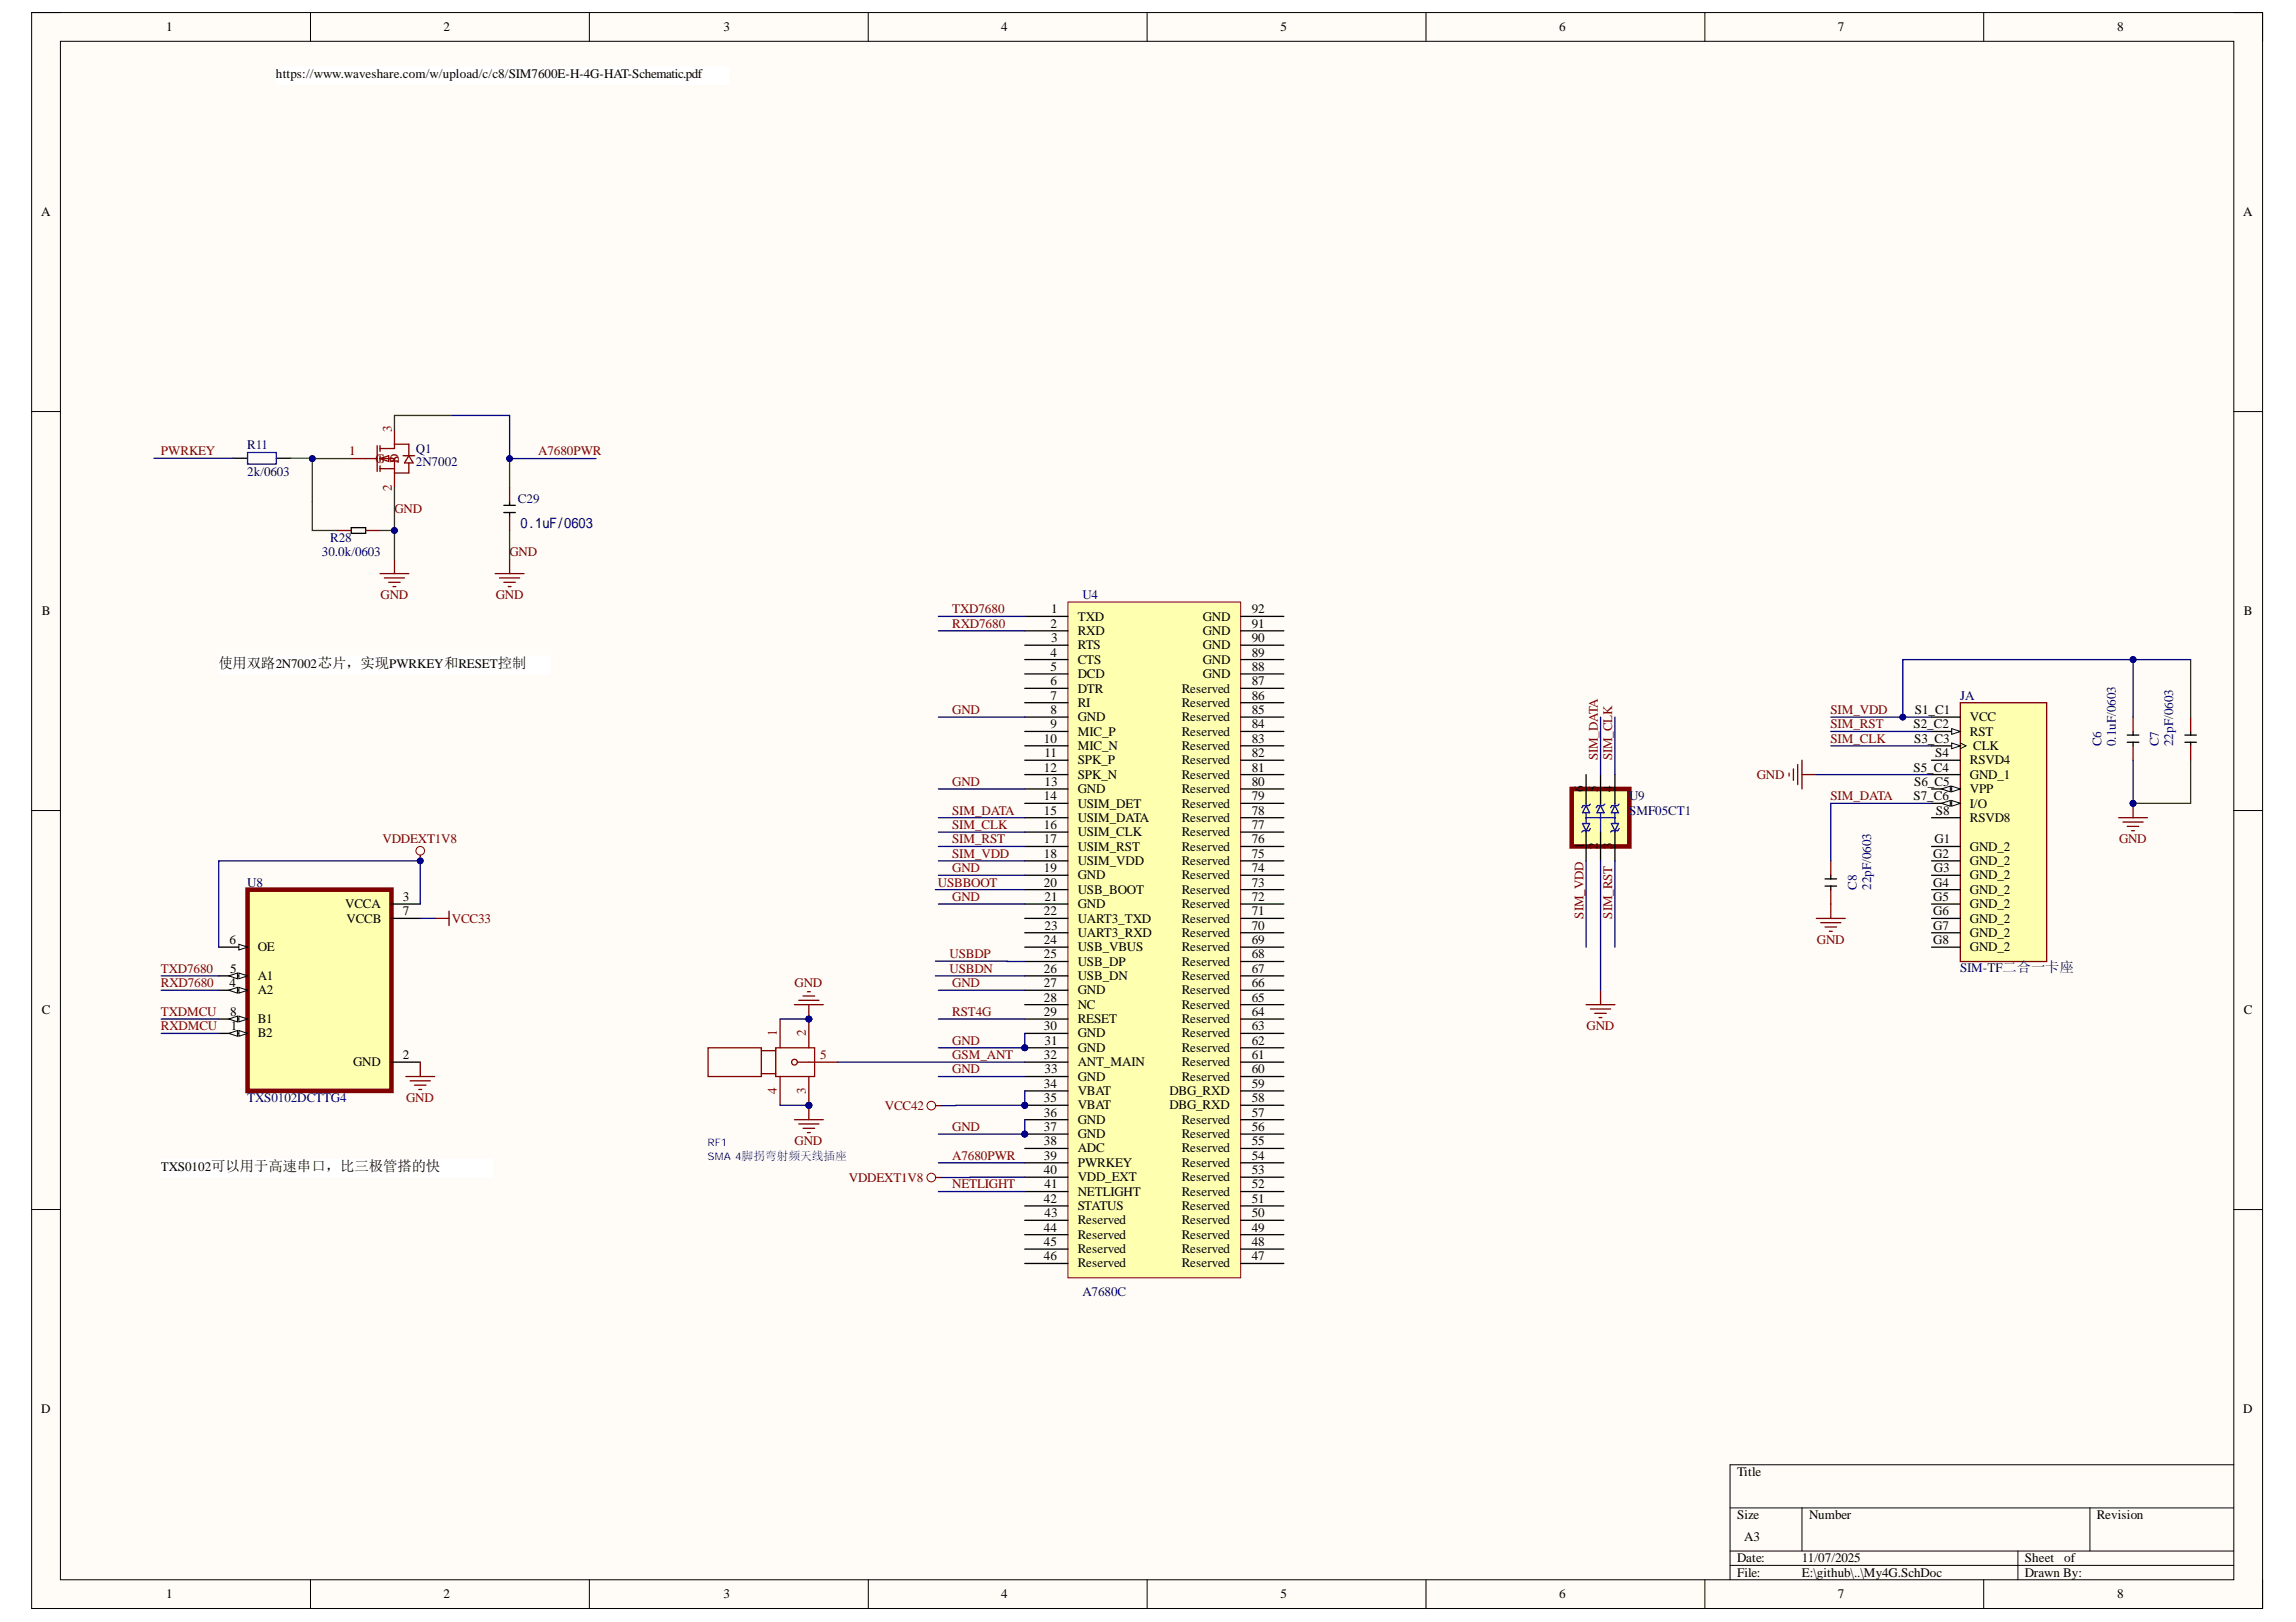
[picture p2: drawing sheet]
<svg xmlns="http://www.w3.org/2000/svg" width="297mm" height="210mm" viewBox="0 0 297 210" stroke-linecap="round" stroke-linejoin="round" font-family="sans-serif">
<defs><g id="words">
<text font-size="1.9" fill="#000080" x="67.4" y="68.3">0.1uF/0603</text>
<text font-size="1.9" x="28.3" y="86.4">使用双路2N7002芯片，实现PWRKEY和RESET控制</text>
<g font-size="1.7">
<text x="21.5" y="4.1">1</text>
<text x="57.4" y="4.1">2</text>
<text x="93.6" y="4.1">3</text>
<text x="129.5" y="4.1">4</text>
<text x="165.7" y="4.1">5</text>
<text x="201.7" y="4.1">6</text>
<text x="237.8" y="4.1">7</text>
<text x="273.9" y="4.1">8</text>
<text x="35.7" y="10.1">https://www.waveshare.com/w/upload/c/c8/SIM7600E-H-4G-HAT-Schematic.pdf</text>
<text x="5.3" y="28">A</text>
<text x="290.2" y="28">A</text>
<text x="5.4" y="79.6">B</text>
<text x="135.9" y="81.2">2</text>
<text x="136" y="79.4">1</text>
<text x="136" y="83.1">3</text>
<text x="139.4" y="80.3">TXD</text>
<text x="139.4" y="82.2">RXD</text>
<text x="155.6" y="80.3">GND</text>
<text x="155.6" y="82.2">GND</text>
<text x="161.9" y="79.4">92</text>
<text x="161.9" y="81.2">91</text>
<text x="161.9" y="83.1">90</text>
<text x="290.3" y="79.6">B</text>
<text x="135.9" y="85">4</text>
<text x="135.9" y="86.8">5</text>
<text x="135.9" y="88.7">6</text>
<text x="139.4" y="84">RTS</text>
<text x="139.4" y="85.9">CTS</text>
<text x="139.4" y="87.8">DCD</text>
<text x="139.4" y="89.6">DTR</text>
<text x="152.9" y="89.6">Reserved</text>
<text x="155.6" y="84">GND</text>
<text x="155.6" y="85.9">GND</text>
<text x="155.6" y="87.8">GND</text>
<text x="161.9" y="85">89</text>
<text x="161.9" y="86.8">88</text>
<text x="161.9" y="88.7">87</text>
<text x="135.9" y="90.5">7</text>
<text x="135.9" y="92.4">8</text>
<text x="135.9" y="94.3">9</text>
<text x="139.4" y="91.5">RI</text>
<text x="139.4" y="93.3">GND</text>
<text x="139.4" y="95.2">MIC_P</text>
<text x="152.9" y="91.5">Reserved</text>
<text x="152.9" y="93.3">Reserved</text>
<text x="152.9" y="95.2">Reserved</text>
<text x="161.9" y="90.5">86</text>
<text x="161.9" y="92.4">85</text>
<text x="161.9" y="94.3">84</text>
<text x="247.6" y="94.3">S2_C2</text>
<text x="247.7" y="92.4">S1_C1</text>
<text x="254.9" y="93.3">VCC</text>
<text x="254.9" y="95.2">RST</text>
<text x="135" y="96.1">10</text>
<text x="135" y="99.9">12</text>
<text x="135.1" y="98">11</text>
<text x="135.1" y="101.7">13</text>
<text x="139.4" y="97.1">MIC_N</text>
<text x="139.4" y="98.9">SPK_P</text>
<text x="139.4" y="100.8">SPK_N</text>
<text x="152.9" y="97.1">Reserved</text>
<text x="152.9" y="98.9">Reserved</text>
<text x="152.9" y="100.8">Reserved</text>
<text x="161.9" y="96.1">83</text>
<text x="161.9" y="98">82</text>
<text x="161.9" y="99.9">81</text>
<text x="161.9" y="101.7">80</text>
<text x="247.6" y="99.9">S5_C4</text>
<text x="247.7" y="96.1">S3_C3</text>
<text x="247.7" y="101.7">S6_C5</text>
<text x="250.4" y="98">S4</text>
<text x="254.9" y="98.9">RSVD4</text>
<text x="254.9" y="100.8">GND_1</text>
<text x="255.3" y="97.1">CLK</text>
<text x="135" y="103.6">14</text>
<text x="135" y="105.4">15</text>
<text x="135" y="107.3">16</text>
<text x="139.4" y="102.6">GND</text>
<text x="139.4" y="104.5">USIM_DET</text>
<text x="139.4" y="106.4">USIM_DATA</text>
<text x="152.9" y="102.6">Reserved</text>
<text x="152.9" y="104.5">Reserved</text>
<text x="152.9" y="106.4">Reserved</text>
<text x="161.9" y="103.6">79</text>
<text x="161.9" y="105.4">78</text>
<text x="161.9" y="107.3">77</text>
<text x="204.8" y="102.5" transform="rotate(-90 204.8 102.5)">6</text>
<text x="206.7" y="102.5" transform="rotate(-90 206.7 102.5)">5</text>
<text x="208.6" y="102.5" transform="rotate(-90 208.6 102.5)">4</text>
<text x="247.6" y="103.6">S7_C6</text>
<text x="250.5" y="105.4">S8</text>
<text x="254.9" y="102.6">VPP</text>
<text x="254.9" y="104.5">I/O</text>
<text x="254.9" y="106.4">RSVD8</text>
<text x="135" y="109.2">17</text>
<text x="135" y="111">18</text>
<text x="135" y="112.9">19</text>
<text x="139.4" y="108.2">USIM_CLK</text>
<text x="139.4" y="110.1">USIM_RST</text>
<text x="139.4" y="111.9">USIM_VDD</text>
<text x="139.4" y="113.8">GND</text>
<text x="152.9" y="108.2">Reserved</text>
<text x="152.9" y="110.1">Reserved</text>
<text x="152.9" y="111.9">Reserved</text>
<text x="152.9" y="113.8">Reserved</text>
<text x="161.9" y="109.2">76</text>
<text x="161.9" y="111">75</text>
<text x="161.9" y="112.9">74</text>
<text x="204.8" y="109.8" transform="rotate(-90 204.8 109.8)">1</text>
<text x="206.7" y="109.9" transform="rotate(-90 206.7 109.9)">2</text>
<text x="208.6" y="109.8" transform="rotate(-90 208.6 109.8)">3</text>
<text x="250.1" y="111">G2</text>
<text x="250.2" y="112.9">G3</text>
<text x="250.3" y="109.2">G1</text>
<text x="254.9" y="110.1">GND_2</text>
<text x="254.9" y="111.9">GND_2</text>
<text x="254.9" y="113.8">GND_2</text>
<text x="44.7" y="117.5">VCCA</text>
<text x="44.8" y="119.4">VCCB</text>
<text x="52.1" y="116.6">3</text>
<text x="52.1" y="118.5">7</text>
<text x="135" y="114.7">20</text>
<text x="135" y="118.5">22</text>
<text x="135.1" y="116.6">21</text>
<text x="139.4" y="115.7">USB_BOOT</text>
<text x="139.4" y="117.5">GND</text>
<text x="139.4" y="119.4">UART3_TXD</text>
<text x="152.9" y="115.7">Reserved</text>
<text x="152.9" y="119.4">Reserved</text>
<text x="152.9" y="117.5">Reserved</text>
<text x="161.9" y="114.7">73</text>
<text x="161.9" y="118.5">71</text>
<text x="161.9" y="116.6">72</text>
<text x="250.1" y="114.7">G4</text>
<text x="250.1" y="116.6">G5</text>
<text x="250.1" y="118.5">G6</text>
<text x="254.9" y="115.7">GND_2</text>
<text x="254.9" y="117.5">GND_2</text>
<text x="254.9" y="119.4">GND_2</text>
<text x="29.7" y="122.2">6</text>
<text x="29.8" y="125.9">5</text>
<text x="33.3" y="123.1">OE</text>
<text x="135" y="122.2">24</text>
<text x="135" y="124">25</text>
<text x="135" y="125.9">26</text>
<text x="135.1" y="120.3">23</text>
<text x="139.4" y="121.2">UART3_RXD</text>
<text x="139.4" y="123.1">USB_VBUS</text>
<text x="139.4" y="125">USB_DP</text>
<text x="152.9" y="125">Reserved</text>
<text x="152.9" y="123.1">Reserved</text>
<text x="152.9" y="121.2">Reserved</text>
<text x="161.9" y="125.9">67</text>
<text x="161.9" y="124">68</text>
<text x="161.9" y="122.2">69</text>
<text x="161.9" y="120.3">70</text>
<text x="250.1" y="120.3">G7</text>
<text x="250.1" y="122.2">G8</text>
<text x="254.9" y="121.2">GND_2</text>
<text x="254.9" y="123.1">GND_2</text>
<text x="5.4" y="131.2">C</text>
<text x="29.7" y="127.8">4</text>
<text x="29.8" y="131.5">8</text>
<text x="33.3" y="126.8">A1</text>
<text x="33.3" y="128.7">A2</text>
<text x="135" y="127.8">27</text>
<text x="135" y="129.6">28</text>
<text x="135" y="131.5">29</text>
<text x="139.4" y="126.8">USB_DN</text>
<text x="139.4" y="128.7">GND</text>
<text x="139.4" y="130.5">NC</text>
<text x="152.9" y="130.5">Reserved</text>
<text x="152.9" y="128.7">Reserved</text>
<text x="152.9" y="126.8">Reserved</text>
<text x="161.9" y="131.5">64</text>
<text x="161.9" y="129.6">65</text>
<text x="161.9" y="127.8">66</text>
<text x="290.3" y="131.2">C</text>
<text x="29.9" y="133.3">1</text>
<text x="33.3" y="132.4">B1</text>
<text x="33.3" y="134.3">B2</text>
<text x="45.7" y="138">GND</text>
<text x="52.1" y="137.1">2</text>
<text x="135" y="133.3">30</text>
<text x="135" y="137.1">32</text>
<text x="135.1" y="135.2">31</text>
<text x="139.4" y="132.4">RESET</text>
<text x="139.4" y="134.3">GND</text>
<text x="139.4" y="136.1">GND</text>
<text x="139.4" y="138">ANT_MAIN</text>
<text x="152.9" y="138">Reserved</text>
<text x="152.9" y="136.1">Reserved</text>
<text x="152.9" y="134.3">Reserved</text>
<text x="152.9" y="132.4">Reserved</text>
<text x="161.9" y="137.1">61</text>
<text x="161.9" y="135.2">62</text>
<text x="161.9" y="133.3">63</text>
<text x="135" y="140.8">34</text>
<text x="135" y="142.6">35</text>
<text x="135.1" y="138.9">33</text>
<text x="139.4" y="139.8">GND</text>
<text x="139.4" y="141.7">VBAT</text>
<text x="139.4" y="143.6">VBAT</text>
<text x="151.3" y="143.6">DBG_RXD</text>
<text x="151.3" y="141.7">DBG_RXD</text>
<text x="152.9" y="139.8">Reserved</text>
<text x="161.9" y="142.6">58</text>
<text x="161.9" y="140.8">59</text>
<text x="161.9" y="138.9">60</text>
<text x="135" y="144.5">36</text>
<text x="135" y="146.4">37</text>
<text x="135" y="148.2">38</text>
<text x="139.4" y="145.4">GND</text>
<text x="139.4" y="147.3">GND</text>
<text x="139.4" y="149.1">ADC</text>
<text x="152.9" y="149.1">Reserved</text>
<text x="152.9" y="147.3">Reserved</text>
<text x="152.9" y="145.4">Reserved</text>
<text x="161.9" y="148.2">55</text>
<text x="161.9" y="146.4">56</text>
<text x="161.9" y="144.5">57</text>
<text x="20.8" y="151.5">TXS0102可以用于高速串口，比三极管搭的快</text>
<text x="135" y="150.1">39</text>
<text x="135" y="151.9">40</text>
<text x="135" y="155.7">42</text>
<text x="135.1" y="153.8">41</text>
<text x="139.4" y="151">PWRKEY</text>
<text x="139.4" y="152.9">VDD_EXT</text>
<text x="139.4" y="154.7">NETLIGHT</text>
<text x="152.9" y="154.7">Reserved</text>
<text x="152.9" y="152.9">Reserved</text>
<text x="152.9" y="151">Reserved</text>
<text x="161.9" y="155.7">51</text>
<text x="161.9" y="153.8">52</text>
<text x="161.9" y="151.9">53</text>
<text x="161.9" y="150.1">54</text>
<text x="135" y="159.4">44</text>
<text x="135" y="161.2">45</text>
<text x="135.1" y="157.5">43</text>
<text x="139.4" y="156.6">STATUS</text>
<text x="139.4" y="158.4">Reserved</text>
<text x="139.4" y="160.3">Reserved</text>
<text x="152.9" y="160.3">Reserved</text>
<text x="152.9" y="158.4">Reserved</text>
<text x="152.9" y="156.6">Reserved</text>
<text x="161.9" y="161.2">48</text>
<text x="161.9" y="159.4">49</text>
<text x="161.9" y="157.5">50</text>
<text x="135" y="163.1">46</text>
<text x="139.4" y="162.2">Reserved</text>
<text x="139.4" y="164">Reserved</text>
<text x="152.9" y="164">Reserved</text>
<text x="152.9" y="162.2">Reserved</text>
<text x="161.9" y="163.1">47</text>
<text x="5.3" y="182.9">D</text>
<text x="290.2" y="182.9">D</text>
<text x="224.7" y="191">Title</text>
<text x="224.7" y="196.6">Size</text>
<text x="234" y="196.6">Number</text>
<text x="271.3" y="196.6">Revision</text>
<text x="224.7" y="202.2">Date:</text>
<text x="225.7" y="199.4">A3</text>
<text x="233.1" y="202.2">11/07/2025</text>
<text x="262" y="202.2">Sheet</text>
<text x="267.1" y="202.2">of</text>
<text x="21.5" y="206.8">1</text>
<text x="57.4" y="206.8">2</text>
<text x="93.6" y="206.8">3</text>
<text x="129.5" y="206.8">4</text>
<text x="165.7" y="206.8">5</text>
<text x="201.7" y="206.8">6</text>
<text x="224.7" y="204">File:</text>
<text x="233.1" y="204">E:\github\..\My4G.SchDoc</text>
<text x="237.8" y="206.8">7</text>
<text x="262" y="204">Drawn By:</text>
<text x="273.9" y="206.8">8</text>
</g>
<g font-size="1.7" fill="#800000">
<text x="20.8" y="58.9">PWRKEY</text>
<text x="69.6" y="58.9">A7680PWR</text>
<text x="51" y="66.4">GND</text>
<text x="65.9" y="71.9">GND</text>
<text x="49.2" y="77.5">GND</text>
<text x="64.1" y="77.5">GND</text>
<text x="123.2" y="79.4">TXD7680</text>
<text x="123.2" y="81.2">RXD7680</text>
<text x="123.2" y="92.4">GND</text>
<text x="236.8" y="92.4">SIM_VDD</text>
<text x="236.8" y="94.3">SIM_RST</text>
<text x="123.2" y="101.7">GND</text>
<text x="206.7" y="98.4" transform="rotate(-90 206.7 98.4)">SIM_DATA</text>
<text x="208.6" y="98.4" transform="rotate(-90 208.6 98.4)">SIM_CLK</text>
<text x="227.3" y="100.8">GND</text>
<text x="236.8" y="96.1">SIM_CLK</text>
<text x="123.2" y="105.4">SIM_DATA</text>
<text x="123.2" y="107.3">SIM_CLK</text>
<text x="236.8" y="103.6">SIM_DATA</text>
<text x="49.5" y="109.2">VDDEXT1V8</text>
<text x="123.2" y="112.9">GND</text>
<text x="123.2" y="109.2">SIM_RST</text>
<text x="123.2" y="111">SIM_VDD</text>
<text x="274.1" y="109.2">GND</text>
<text x="58.5" y="119.4">VCC33</text>
<text x="121.3" y="114.7">USBBOOT</text>
<text x="123.2" y="116.6">GND</text>
<text x="204.8" y="118.9" transform="rotate(-90 204.8 118.9)">SIM_VDD</text>
<text x="208.6" y="118.9" transform="rotate(-90 208.6 118.9)">SIM_RST</text>
<text x="20.8" y="125.9">TXD7680</text>
<text x="122.9" y="125.9">USBDN</text>
<text x="122.9" y="124">USBDP</text>
<text x="235.1" y="122.2">GND</text>
<text x="20.8" y="131.5">TXDMCU</text>
<text x="20.8" y="127.8">RXD7680</text>
<text x="102.8" y="127.8">GND</text>
<text x="123.2" y="127.8">GND</text>
<text x="123.2" y="131.5">RST4G</text>
<text x="20.8" y="133.3">RXDMCU</text>
<text x="123.2" y="135.2">GND</text>
<text x="123.2" y="137.1">GSM_ANT</text>
<text x="205.3" y="133.3">GND</text>
<text x="52.5" y="142.6">GND</text>
<text x="114.5" y="143.6">VCC42</text>
<text x="123.2" y="138.9">GND</text>
<text x="102.8" y="148.2">GND</text>
<text x="123.2" y="146.4">GND</text>
<text x="109.8" y="152.9">VDDEXT1V8</text>
<text x="123.2" y="153.8">NETLIGHT</text>
<text x="123.2" y="150.1">A7680PWR</text>
</g>
<g font-size="1.7" fill="#000080">
<text x="32" y="58.2">R11</text>
<text x="53.8" y="58.6">Q1</text>
<text x="32" y="61.5">2k/0603</text>
<text x="53.8" y="60.3">2N7002</text>
<text x="67" y="65.1">C29</text>
<text x="41.6" y="71.9">30.0k/0603</text>
<text x="42.7" y="70.1">R28</text>
<text x="140" y="77.5">U4</text>
<text x="253.6" y="90.5">JA</text>
<text x="271.9" y="96.6" transform="rotate(-90 271.9 96.6)">C6</text>
<text x="273.7" y="96.6" transform="rotate(-90 273.7 96.6)">0.1uF/0603</text>
<text x="279.3" y="96.6" transform="rotate(-90 279.3 96.6)">C7</text>
<text x="281.2" y="96.6" transform="rotate(-90 281.2 96.6)">22pF/0603</text>
<text x="210.8" y="103.6">U9</text>
<text x="210.8" y="105.4">SMF05CT1</text>
<text x="32" y="114.7">U8</text>
<text x="240.2" y="115.2" transform="rotate(-90 240.2 115.2)">C8</text>
<text x="242.1" y="115.2" transform="rotate(-90 242.1 115.2)">22pF/0603</text>
<text x="253.6" y="125.8">SIM-TF二合一卡座</text>
<text x="32" y="142.6">TXS0102DCTTG4</text>
<text x="140" y="167.7">A7680C</text>
</g>
<g font-size="1.7" fill="#800">
<text x="45.2" y="58.9">1</text>
<text x="48.6" y="59.9">G</text>
<text x="50.7" y="56" transform="rotate(-90 50.7 56)">3</text>
<text x="51.6" y="59.9" transform="rotate(-90 51.6 59.9)">D</text>
<text x="51.6" y="59.9" transform="rotate(-90 51.6 59.9)">S</text>
<text x="50.7" y="63.5" transform="rotate(-90 50.7 63.5)">2</text>
<text x="100.5" y="134.1" transform="rotate(-90 100.5 134.1)">1</text>
<text x="104.2" y="134.1" transform="rotate(-90 104.2 134.1)">2</text>
<text x="106.1" y="137.1">5</text>
<text x="100.5" y="141.6" transform="rotate(-90 100.5 141.6)">4</text>
<text x="104.2" y="141.5" transform="rotate(-90 104.2 141.5)">3</text>
</g>
<g font-size="1.4" fill="#00f">
<text x="91.6" y="148.3">RF1</text>
<text x="91.6" y="150.2">SMA 4脚拐弯射频天线插座</text>
</g>
</g></defs>
<path d="M4.1 1.6h288.6v206.6h-288.6z" fill-rule="evenodd" fill="#fffcf8"/>
<path d="M4.1 1.6h288.6v206.6h-288.6z" fill="none" stroke="#000" stroke-width=".13"/>
<path d="M7.8 5.3h281.2v199.1h-281.2z" fill-rule="evenodd" fill="#fffcf8"/>
<g fill="none" stroke="#000" stroke-width=".13">
<path d="M4.1 1.6h3.7M7.8 5.3h281.2v199.1h-281.2zM40.2 1.6v3.7M76.2 1.6v3.7M112.3 1.6v3.7M148.4 1.6v3.7M184.5 1.6v3.7M220.6 1.6v3.7M256.6 1.6v3.7M289 1.6h3.7v3.7M4.1 53.3h3.7M289 53.3h3.7"/>
<path d="M4.1 104.9h3.7M289 104.9h3.7M4.1 156.5h3.7M289 156.5h3.7M223.8 195.1h65.2M233.1 195.1v5.6M270.4 195.1v5.6M289 189.6h-65.2v14.8M40.2 204.4v3.8M76.2 204.4v3.8M112.3 204.4v3.8M148.4 204.4v3.8"/>
<path d="M184.5 204.4v3.8M220.6 204.4v3.8M223.8 200.7h65.2M223.8 202.6h65.2M256.6 204.4v3.8M261.1 200.7v3.7M292.7 204.4v3.8"/>
</g>
<path d="M45.4 68.3h1.9v.7h-1.9zM65.2 66.3h1.5M65.2 65.4h1.5M65.9 64.9v.5M65.9 66.3v.5" fill="none" stroke="#000" stroke-width=".17"/>
<path d="M43.6 68.7h1.8M47.3 68.7h1.9M65.9 63.1v1.8M65.9 66.8v1.9" fill="none" stroke="#800" stroke-width=".17"/>
<circle cx="132.6" cy="135.6" r=".37" fill="#000080"/>
<circle cx="132.6" cy="135.6" r=".37" fill="none" stroke="#000080" stroke-width=".13"/>
<circle cx="132.6" cy="143" r=".37" fill="#000080"/>
<circle cx="132.6" cy="143" r=".37" fill="none" stroke="#000080" stroke-width=".13"/>
<circle cx="132.6" cy="146.8" r=".37" fill="#000080"/>
<circle cx="132.6" cy="146.8" r=".37" fill="none" stroke="#000080" stroke-width=".13"/>
<path d="M138.2 77.9h22.3v87.5h-22.3z" fill-rule="evenodd" fill="#ffffb0"/>
<path d="M138.2 77.9h22.3v87.5h-22.3z" fill="none" stroke="#800000" stroke-width=".13"/>
<g fill="none" stroke="#000" stroke-width=".17">
<path d="M132.6 79.8h5.6M160.5 79.8h5.6M132.6 81.6h5.6M132.6 83.5h5.6M132.6 85.4h5.6M132.6 87.2h5.6M132.6 89.1h5.6M132.6 90.9h5.6M132.6 92.8h5.6M132.6 94.7h5.6M132.6 96.5h5.6M132.6 98.4h5.6"/>
<path d="M160.5 81.6h5.6M160.5 83.5h5.6M160.5 85.4h5.6M160.5 87.2h5.6M160.5 89.1h5.6M160.5 90.9h5.6M160.5 92.8h5.6M160.5 94.7h5.6M160.5 96.5h5.6M160.5 98.4h5.6M132.6 100.2h5.6M132.6 102.1h5.6"/>
<path d="M132.6 104h5.6M132.6 105.8h5.6M132.6 107.7h5.6M132.6 109.5h5.6M132.6 111.4h5.6M132.6 113.3h5.6M132.6 115.1h5.6M132.6 117h5.6M132.6 118.8h5.6M160.5 100.2h5.6M160.5 102.1h5.6M160.5 104h5.6"/>
<path d="M160.5 105.8h5.6M160.5 107.7h5.6M160.5 109.5h5.6M160.5 111.4h5.6M160.5 113.3h5.6M160.5 115.1h5.6M132.6 120.7h5.6M132.6 122.6h5.6M132.6 124.4h5.6M132.6 126.3h5.6M132.6 128.1h5.6M132.6 130h5.6"/>
<path d="M132.6 131.9h5.6M132.6 133.7h5.6M132.6 135.6h5.6"/>
</g>
<circle cx="132.6" cy="135.6" r=".37" fill="#000080"/>
<circle cx="132.6" cy="135.6" r=".37" fill="none" stroke="#000080" stroke-width=".13"/>
<path d="M132.6 137.5h5.6M132.6 139.3h5.6M132.6 141.2h5.6M132.6 143h5.6" fill="none" stroke="#000" stroke-width=".17"/>
<circle cx="132.6" cy="143" r=".37" fill="#000080"/>
<circle cx="132.6" cy="143" r=".37" fill="none" stroke="#000080" stroke-width=".13"/>
<path d="M132.6 144.9h5.6M132.6 146.8h5.6" fill="none" stroke="#000" stroke-width=".17"/>
<circle cx="132.6" cy="146.8" r=".37" fill="#000080"/>
<circle cx="132.6" cy="146.8" r=".37" fill="none" stroke="#000080" stroke-width=".13"/>
<g fill="none" stroke="#000" stroke-width=".17">
<path d="M160.5 118.8h5.6M160.5 117h5.6M160.5 139.3h5.6M160.5 137.5h5.6M160.5 135.6h5.6M160.5 133.7h5.6M160.5 131.9h5.6M160.5 130h5.6M160.5 128.1h5.6M160.5 126.3h5.6M160.5 124.4h5.6M160.5 122.6h5.6"/>
<path d="M160.5 120.7h5.6M132.6 148.6h5.6M132.6 150.5h5.6M132.6 152.3h5.6M132.6 154.2h5.6M132.6 156.1h5.6M132.6 157.9h5.6M132.6 159.8h5.6M160.5 148.6h5.6M160.5 150.5h5.6M160.5 152.3h5.6M160.5 154.2h5.6"/>
<path d="M160.5 156.1h5.6M160.5 157.9h5.6M160.5 159.8h5.6M160.5 146.8h5.6M160.5 144.9h5.6M160.5 143h5.6M160.5 141.2h5.6M132.6 161.6h5.6M132.6 163.5h5.6M160.5 161.6h5.6M160.5 163.5h5.6"/>
</g>
<g fill="none" stroke="#800000" stroke-width=".13">
<circle cx="120.5" cy="143.1" r=".56"/>
<circle cx="120.5" cy="152.4" r=".56"/>
</g>
<path d="M49.2 74.2h3.7M49.7 74.8h2.6M50.3 75.4h1.5M50.8 75.9h.4M51 72.4v1.8M64.1 74.2h3.7M64.6 74.8h2.6M65.2 75.4h1.5M65.7 75.9h.4M65.9 72.4v1.8M121 152.4h.8M121 143.1h.8" fill="none" stroke="#800000" stroke-width=".17"/>
<g fill="none" stroke="#800" stroke-width=".17">
<path d="M45.4 59.3h3.4M48.8 57.7v3.3M49.2 59.3l1.1-.3v.7zM49.2 59.3h1.8v3.8M49.2 57.7v.7M49.2 59v.7M51 55.6v2.4h-1.8M51 57.5h1.9v1.5M52.1 59h1.5M52.9 59l.5 .9h-1.1zM52.9 59.9v1.3h-1.9M49.2 60.7h1.8"/>
<path d="M49.2 60.3v.7"/>
</g>
<path d="M253.6 90.9h11.2v33.5h-11.2z" fill-rule="evenodd" fill="#ffffb0"/>
<path d="M253.6 90.9h11.2v33.5h-11.2z" fill="none" stroke="#800000" stroke-width=".17"/>
<path d="M249.9 92.8h3.7M249.9 94.7h3.7" fill="none" stroke="#000" stroke-width=".17"/>
<path d="M252.5 94.3l1.1 .4-1.1 .3z" fill="#f8fcff"/>
<path d="M252.5 94.3l1.1 .4-1.1 .3z" fill="none" stroke="#000" stroke-width=".13"/>
<path d="M249.9 96.5h3.7" fill="none" stroke="#000" stroke-width=".17"/>
<path d="M252.5 96.2l1.1 .3-1.1 .4z" fill="#f8fcff"/>
<path d="M252.5 96.2l1.1 .3-1.1 .4zM253.6 96.2l.8 .3-.8 .4" fill="none" stroke="#000" stroke-width=".13"/>
<path d="M249.9 98.4h3.7M249.9 100.2h3.7M249.9 102.1h3.7" fill="none" stroke="#000" stroke-width=".17"/>
<path d="M252.5 101.7l1.1 .4-1.1 .4z" fill="#f8fcff"/>
<path d="M252.5 101.7l1.1 .4-1.1 .4z" fill="none" stroke="#000" stroke-width=".13"/>
<path d="M251.2 102.1l1.1-.4v.8z" fill="#f8fcff"/>
<path d="M251.2 102.1l1.1-.4v.8z" fill="none" stroke="#000" stroke-width=".13"/>
<path d="M249.9 104h3.7" fill="none" stroke="#000" stroke-width=".17"/>
<path d="M252.5 103.6l1.1 .4-1.1 .3z" fill="#f8fcff"/>
<path d="M252.5 103.6l1.1 .4-1.1 .3z" fill="none" stroke="#000" stroke-width=".13"/>
<path d="M251.2 104l1.1-.4v.7z" fill="#f8fcff"/>
<path d="M251.2 104l1.1-.4v.7z" fill="none" stroke="#000" stroke-width=".13"/>
<path d="M249.9 105.8h3.7M249.9 109.5h3.7M249.9 111.4h3.7M249.9 113.3h3.7M249.9 115.1h3.7M249.9 117h3.7M249.9 118.9h3.7M249.9 120.7h3.7M249.9 122.6h3.7" fill="none" stroke="#000" stroke-width=".17"/>
<path d="M232 99.5v1.5M232.6 98.9v2.6M233.1 98.4v3.7M231.5 100.1v.3M233.1 100.2h1.9" fill="none" stroke="#800000" stroke-width=".17"/>
<circle cx="104.6" cy="143" r=".37" fill="#000080"/>
<circle cx="104.6" cy="143" r=".37" fill="none" stroke="#000080" stroke-width=".13"/>
<circle cx="104.6" cy="131.9" r=".37" fill="#000080"/>
<circle cx="104.6" cy="131.9" r=".37" fill="none" stroke="#000080" stroke-width=".13"/>
<g fill="none" stroke="#800" stroke-width=".17">
<path d="M100.9 139.3v3.7M103.2 137.5h5.2M104.6 139.3v3.7"/>
<circle cx="102.8" cy="137.5" r=".37"/>
</g>
<circle cx="104.6" cy="143" r=".37" fill="#000080"/>
<circle cx="104.6" cy="143" r=".37" fill="none" stroke="#000080" stroke-width=".13"/>
<path d="M104.6 131.9v3.7" fill="none" stroke="#800" stroke-width=".17"/>
<circle cx="104.6" cy="131.9" r=".37" fill="#000080"/>
<circle cx="104.6" cy="131.9" r=".37" fill="none" stroke="#000080" stroke-width=".13"/>
<path d="M91.6 135.6h6.9v3.7h-6.9zM98.5 138.9h1.9M98.5 136h1.9M100.4 135.6h5v3.7h-5zM100.9 131.9v3.7" fill="none" stroke="#800" stroke-width=".17"/>
<path d="M102.8 130h3.7M103.3 129.5h2.7M103.9 128.9h1.5M104.5 128.3h.3M104.6 130v1.9" fill="none" stroke="#800000" stroke-width=".17"/>
<circle cx="104.6" cy="131.9" r=".37" fill="#000080"/>
<circle cx="104.6" cy="131.9" r=".37" fill="none" stroke="#000080" stroke-width=".13"/>
<path d="M102.8 144.9h3.7M103.3 145.5h2.7M103.9 146h1.5M104.5 146.6h.3M104.6 143v1.9" fill="none" stroke="#800000" stroke-width=".17"/>
<circle cx="104.6" cy="143" r=".37" fill="#000080"/>
<circle cx="104.6" cy="143" r=".37" fill="none" stroke="#000080" stroke-width=".13"/>
<path d="M32 115.1h18.6v26.1h-18.6z" fill-rule="evenodd" fill="#ffffb0"/>
<path d="M32 115.1h18.6v26.1h-18.6z" fill="none" stroke="#800000" stroke-width=".59"/>
<path d="M28.3 122.6h3.7" fill="none" stroke="#000" stroke-width=".17"/>
<path d="M30.9 122.2l1.1 .4-1.1 .3z" fill="#f8fcff"/>
<path d="M30.9 122.2l1.1 .4-1.1 .3z" fill="none" stroke="#000" stroke-width=".13"/>
<path d="M28.3 126.3h3.7" fill="none" stroke="#000" stroke-width=".17"/>
<path d="M30.9 125.9l1.1 .4-1.1 .4z" fill="#f8fcff"/>
<path d="M30.9 125.9l1.1 .4-1.1 .4z" fill="none" stroke="#000" stroke-width=".13"/>
<path d="M29.6 126.3l1.1-.4v.8z" fill="#f8fcff"/>
<path d="M29.6 126.3l1.1-.4v.8z" fill="none" stroke="#000" stroke-width=".13"/>
<path d="M28.3 128.1h3.7" fill="none" stroke="#000" stroke-width=".17"/>
<path d="M30.9 127.8l1.1 .3-1.1 .4z" fill="#f8fcff"/>
<path d="M30.9 127.8l1.1 .3-1.1 .4z" fill="none" stroke="#000" stroke-width=".13"/>
<path d="M29.6 128.1l1.1-.3v.7z" fill="#f8fcff"/>
<path d="M29.6 128.1l1.1-.3v.7z" fill="none" stroke="#000" stroke-width=".13"/>
<path d="M28.3 131.9h3.7" fill="none" stroke="#000" stroke-width=".17"/>
<path d="M30.9 131.5l1.1 .4-1.1 .3z" fill="#f8fcff"/>
<path d="M30.9 131.5l1.1 .4-1.1 .3z" fill="none" stroke="#000" stroke-width=".13"/>
<path d="M29.6 131.9l1.1-.4v.7z" fill="#f8fcff"/>
<path d="M29.6 131.9l1.1-.4v.7z" fill="none" stroke="#000" stroke-width=".13"/>
<path d="M28.3 133.7h3.7" fill="none" stroke="#000" stroke-width=".17"/>
<path d="M30.9 133.4l1.1 .3-1.1 .4z" fill="#f8fcff"/>
<path d="M30.9 133.4l1.1 .3-1.1 .4z" fill="none" stroke="#000" stroke-width=".13"/>
<path d="M29.6 133.7l1.1-.3v.7z" fill="#f8fcff"/>
<path d="M29.6 133.7l1.1-.3v.7z" fill="none" stroke="#000" stroke-width=".13"/>
<path d="M50.6 117h3.8M50.6 118.8h3.8M50.6 137.5h3.8" fill="none" stroke="#000" stroke-width=".17"/>
<path d="M54.4 110.7v.7M52.5 139.3h3.7M53.1 139.9h2.6M54.4 137.5v1.8M53.6 140.4h1.5M54.2 141h.4" fill="none" stroke="#800000" stroke-width=".17"/>
<circle cx="54.4" cy="110.1" r=".56" fill="none" stroke="#800000" stroke-width=".13"/>
<circle cx="54.4" cy="111.4" r=".37" fill="#000080"/>
<circle cx="54.4" cy="111.4" r=".37" fill="none" stroke="#000080" stroke-width=".13"/>
<path d="M56.2 118.8h1.9M58.1 117.9v1.9" fill="none" stroke="#800000" stroke-width=".17"/>
<path d="M203.3 102.1h7.5v7.4h-7.5z" fill-rule="evenodd" fill="#ffffb0"/>
<path d="M203.3 102.1h7.5v7.4h-7.5z" fill="none" stroke="#800000" stroke-width=".59"/>
<g fill="none" stroke="#00f" stroke-width=".17">
<path d="M204.7 106.6h1l-.5 .9zM205.2 104.2l.5 1h-1zM205.2 104v.3M205.2 105.3v1.3M205.2 107.5v.2M205.2 105.8h3.7M205.8 104.1l-.2 .1h-.8l-.2 .3M205.8 107.2l-.2 .3h-.8l-.2 .2M207.1 104.2l.4 1h-.9zM207.1 104v.2M207.1 105.3v2.4M207.6 104.1l-.2 .1h-.7l-.2 .3"/>
<path d="M208.5 106.6h.9l-.5 .9zM208.9 104.2l.5 1h-.9zM208.9 104v.3M208.9 105.3v1.3M208.9 107.5v.2M209.5 104.1l-.2 .1h-.8l-.1 .3M209.5 107.2l-.2 .3h-.8l-.1 .2"/>
</g>
<g fill="none" stroke="#000" stroke-width=".17">
<path d="M275.2 96.1h1.5M275.2 95.1h1.5M276 94.7v.4M276 96.1v.4M282.7 96.1h1.4M282.7 95.1h1.4M283.4 94.7v.4M283.4 96.1v.4M205.2 100.2v3.8M205.2 107.7v3.7M207.1 100.2v3.8M207.1 107.7v3.7"/>
<path d="M208.9 100.2v3.8M208.9 107.7v3.7"/>
</g>
<path d="M274.1 105.8h3.7M274.7 106.4h2.6M275.2 106.9h1.5M275.8 107.5h.3M276 104v1.8M205.2 130h3.7M205.8 130.6h2.6M206.3 131.1h1.5M206.9 131.7h.3M207.1 128.2v1.8" fill="none" stroke="#800000" stroke-width=".17"/>
<path d="M276 92.8v1.9M276 96.5v1.9M283.4 92.8v1.9M283.4 96.5v1.9" fill="none" stroke="#800" stroke-width=".17"/>
<circle cx="276" cy="104" r=".37" fill="#000080"/>
<circle cx="276" cy="104" r=".37" fill="none" stroke="#000080" stroke-width=".13"/>
<path d="M236.1 114.7h1.5M236.1 113.7h1.5M236.9 113.3v.4M236.9 114.7v.4" fill="none" stroke="#000" stroke-width=".17"/>
<path d="M236.9 111.4v1.9M236.9 115.1v1.9" fill="none" stroke="#800" stroke-width=".17"/>
<path d="M235 118.9h3.7M235.5 119.4h2.7M236.1 120h1.5M236.9 117v1.9M236.7 120.5h.3" fill="none" stroke="#800000" stroke-width=".17"/>
<path d="M35.7 8.7h58.6v2.2h-58.6z" fill-rule="evenodd" fill="#fff"/>
<path d="M35.7 8.7h58.6v2.2h-58.6z" fill="none" stroke="#fff" stroke-width=".13"/>
<path d="M20.9 150h42.8v2.3h-42.8z" fill-rule="evenodd" fill="#fff"/>
<path d="M20.9 150h42.8v2.3h-42.8z" fill="none" stroke="#fff" stroke-width=".13"/>
<path d="M30.2 59.3h1.8M35.7 59.3h1.9" fill="none" stroke="#000" stroke-width=".17"/>
<path d="M32 58.6h3.7v1.4h-3.7z" fill="none" stroke="#00f" stroke-width=".17"/>
<path d="M28.3 84.9h42.8v2.3h-42.8z" fill-rule="evenodd" fill="#fff"/>
<path d="M28.3 84.9h42.8v2.3h-42.8z" fill="none" stroke="#fff" stroke-width=".13"/>
<path d="M65.9 68.7v3.7" fill="none" stroke="#080" stroke-width=".17"/>
<path d="M121.4 79.8h11.2M121.4 81.6h11.2M121.4 105.8h11.2M121.4 107.7h11.2M121.4 109.5h11.2M121.4 111.4h11.2M121.4 131.9h11.2M132.6 141.2v1.8" fill="none" stroke="#000080" stroke-width=".17"/>
<circle cx="132.6" cy="143" r=".37" fill="#000080"/>
<circle cx="132.6" cy="143" r=".37" fill="none" stroke="#000080" stroke-width=".13"/>
<path d="M132.6 143l-10.8 .1" fill="none" stroke="#000080" stroke-width=".17"/>
<circle cx="132.6" cy="143" r=".37" fill="#000080"/>
<circle cx="132.6" cy="143" r=".37" fill="none" stroke="#000080" stroke-width=".13"/>
<path d="M121.4 92.8h11.2M121.4 102.1h11.2M121.4 113.3h11.2M121.4 117h11.2M121.4 128.1h11.2M132.6 133.7v1.9M121.4 150.5h11.2M121.4 154.2h11.2M132.6 152.3l-10.8 .1" fill="none" stroke="#000080" stroke-width=".17"/>
<circle cx="132.6" cy="135.6" r=".37" fill="#000080"/>
<circle cx="132.6" cy="135.6" r=".37" fill="none" stroke="#000080" stroke-width=".13"/>
<path d="M121.4 135.6h11.2" fill="none" stroke="#000080" stroke-width=".17"/>
<circle cx="132.6" cy="135.6" r=".37" fill="#000080"/>
<circle cx="132.6" cy="135.6" r=".37" fill="none" stroke="#000080" stroke-width=".13"/>
<path d="M121.4 139.3h11.2M132.6 144.9v1.9" fill="none" stroke="#000080" stroke-width=".17"/>
<circle cx="132.6" cy="146.8" r=".37" fill="#000080"/>
<circle cx="132.6" cy="146.8" r=".37" fill="none" stroke="#000080" stroke-width=".13"/>
<path d="M121.4 146.8h11.2" fill="none" stroke="#000080" stroke-width=".17"/>
<circle cx="132.6" cy="146.8" r=".37" fill="#000080"/>
<circle cx="132.6" cy="146.8" r=".37" fill="none" stroke="#000080" stroke-width=".13"/>
<path d="M58.5 53.8h-7.5v1.8M65.9 59.3v3.8" fill="none" stroke="#080" stroke-width=".17"/>
<path d="M65.9 59.3h11.2" fill="none" stroke="#000080" stroke-width=".17"/>
<circle cx="65.9" cy="59.3" r=".37" fill="#000080"/>
<circle cx="65.9" cy="59.3" r=".37" fill="none" stroke="#000080" stroke-width=".13"/>
<path d="M58.5 53.8h7.4v5.5" fill="none" stroke="#000080" stroke-width=".17"/>
<circle cx="65.9" cy="59.3" r=".37" fill="#000080"/>
<circle cx="65.9" cy="59.3" r=".37" fill="none" stroke="#000080" stroke-width=".13"/>
<path d="M37.6 59.3h2.8v5.6" fill="none" stroke="#080" stroke-width=".17"/>
<circle cx="40.4" cy="59.3" r=".37" fill="#000080"/>
<circle cx="40.4" cy="59.3" r=".37" fill="none" stroke="#000080" stroke-width=".13"/>
<path d="M19.9 59.3h10.3" fill="none" stroke="#000080" stroke-width=".17"/>
<path d="M49.2 68.7h1.8" fill="none" stroke="#080" stroke-width=".17"/>
<circle cx="51" cy="68.7" r=".37" fill="#000080"/>
<circle cx="51" cy="68.7" r=".37" fill="none" stroke="#000080" stroke-width=".13"/>
<path d="M236.9 92.8h13M236.9 94.7h13M235 100.2h14.9M108.4 137.5h24.2" fill="none" stroke="#000080" stroke-width=".17"/>
<circle cx="246.2" cy="92.8" r=".37" fill="#000080"/>
<circle cx="246.2" cy="92.8" r=".37" fill="none" stroke="#000080" stroke-width=".13"/>
<path d="M236.9 96.5h13" fill="none" stroke="#000080" stroke-width=".17"/>
<path d="M51 63.1v9.3" fill="none" stroke="#080" stroke-width=".17"/>
<circle cx="51" cy="68.7" r=".37" fill="#000080"/>
<circle cx="51" cy="68.7" r=".37" fill="none" stroke="#000080" stroke-width=".13"/>
<path d="M121 115.1h11.6M100.9 131.9h3.7M121 126.3h11.6" fill="none" stroke="#000080" stroke-width=".17"/>
<circle cx="104.6" cy="131.9" r=".37" fill="#000080"/>
<circle cx="104.6" cy="131.9" r=".37" fill="none" stroke="#000080" stroke-width=".13"/>
<path d="M100.9 143h3.7" fill="none" stroke="#000080" stroke-width=".17"/>
<circle cx="104.6" cy="143" r=".37" fill="#000080"/>
<circle cx="104.6" cy="143" r=".37" fill="none" stroke="#000080" stroke-width=".13"/>
<path d="M54.4 117v-5.6h-26.1v11.2M20.9 126.3h7.4M20.9 128.1h7.4M20.9 131.9h7.4M20.9 133.7h7.4" fill="none" stroke="#000080" stroke-width=".17"/>
<circle cx="54.4" cy="111.4" r=".37" fill="#000080"/>
<circle cx="54.4" cy="111.4" r=".37" fill="none" stroke="#000080" stroke-width=".13"/>
<path d="M207.1 92.8v7.4M208.9 92.8v7.4M54.4 118.8h1.8M205.2 111.4v11.2M207.1 111.4v16.8M208.9 111.4v11.2M121 124.4h11.6" fill="none" stroke="#000080" stroke-width=".17"/>
<path d="M283.4 98.4v5.6h-7.4" fill="none" stroke="#080" stroke-width=".17"/>
<circle cx="276" cy="104" r=".37" fill="#000080"/>
<circle cx="276" cy="104" r=".37" fill="none" stroke="#000080" stroke-width=".13"/>
<path d="M276 98.4v5.6" fill="none" stroke="#000080" stroke-width=".17"/>
<circle cx="276" cy="104" r=".37" fill="#000080"/>
<circle cx="276" cy="104" r=".37" fill="none" stroke="#000080" stroke-width=".13"/>
<path d="M283.4 85.4v7.4" fill="none" stroke="#080" stroke-width=".17"/>
<path d="M283.4 85.4h-7.4v7.4" fill="none" stroke="#000080" stroke-width=".17"/>
<circle cx="276" cy="85.4" r=".38" fill="#000080"/>
<circle cx="276" cy="85.4" r=".38" fill="none" stroke="#000080" stroke-width=".13"/>
<path d="M276 85.4h-29.8v7.4" fill="none" stroke="#000080" stroke-width=".17"/>
<circle cx="246.2" cy="92.8" r=".37" fill="#000080"/>
<circle cx="246.2" cy="92.8" r=".37" fill="none" stroke="#000080" stroke-width=".13"/>
<circle cx="276" cy="85.4" r=".38" fill="#000080"/>
<circle cx="276" cy="85.4" r=".38" fill="none" stroke="#000080" stroke-width=".13"/>
<path d="M249.9 104h-13v7.4" fill="none" stroke="#000080" stroke-width=".17"/>
<path d="M40.4 59.3h5M40.4 64.9v3.8h3.2" fill="none" stroke="#080" stroke-width=".17"/>
<circle cx="40.4" cy="59.3" r=".37" fill="#000080"/>
<circle cx="40.4" cy="59.3" r=".37" fill="none" stroke="#000080" stroke-width=".13"/>
<use href="#words"/>
</svg>
